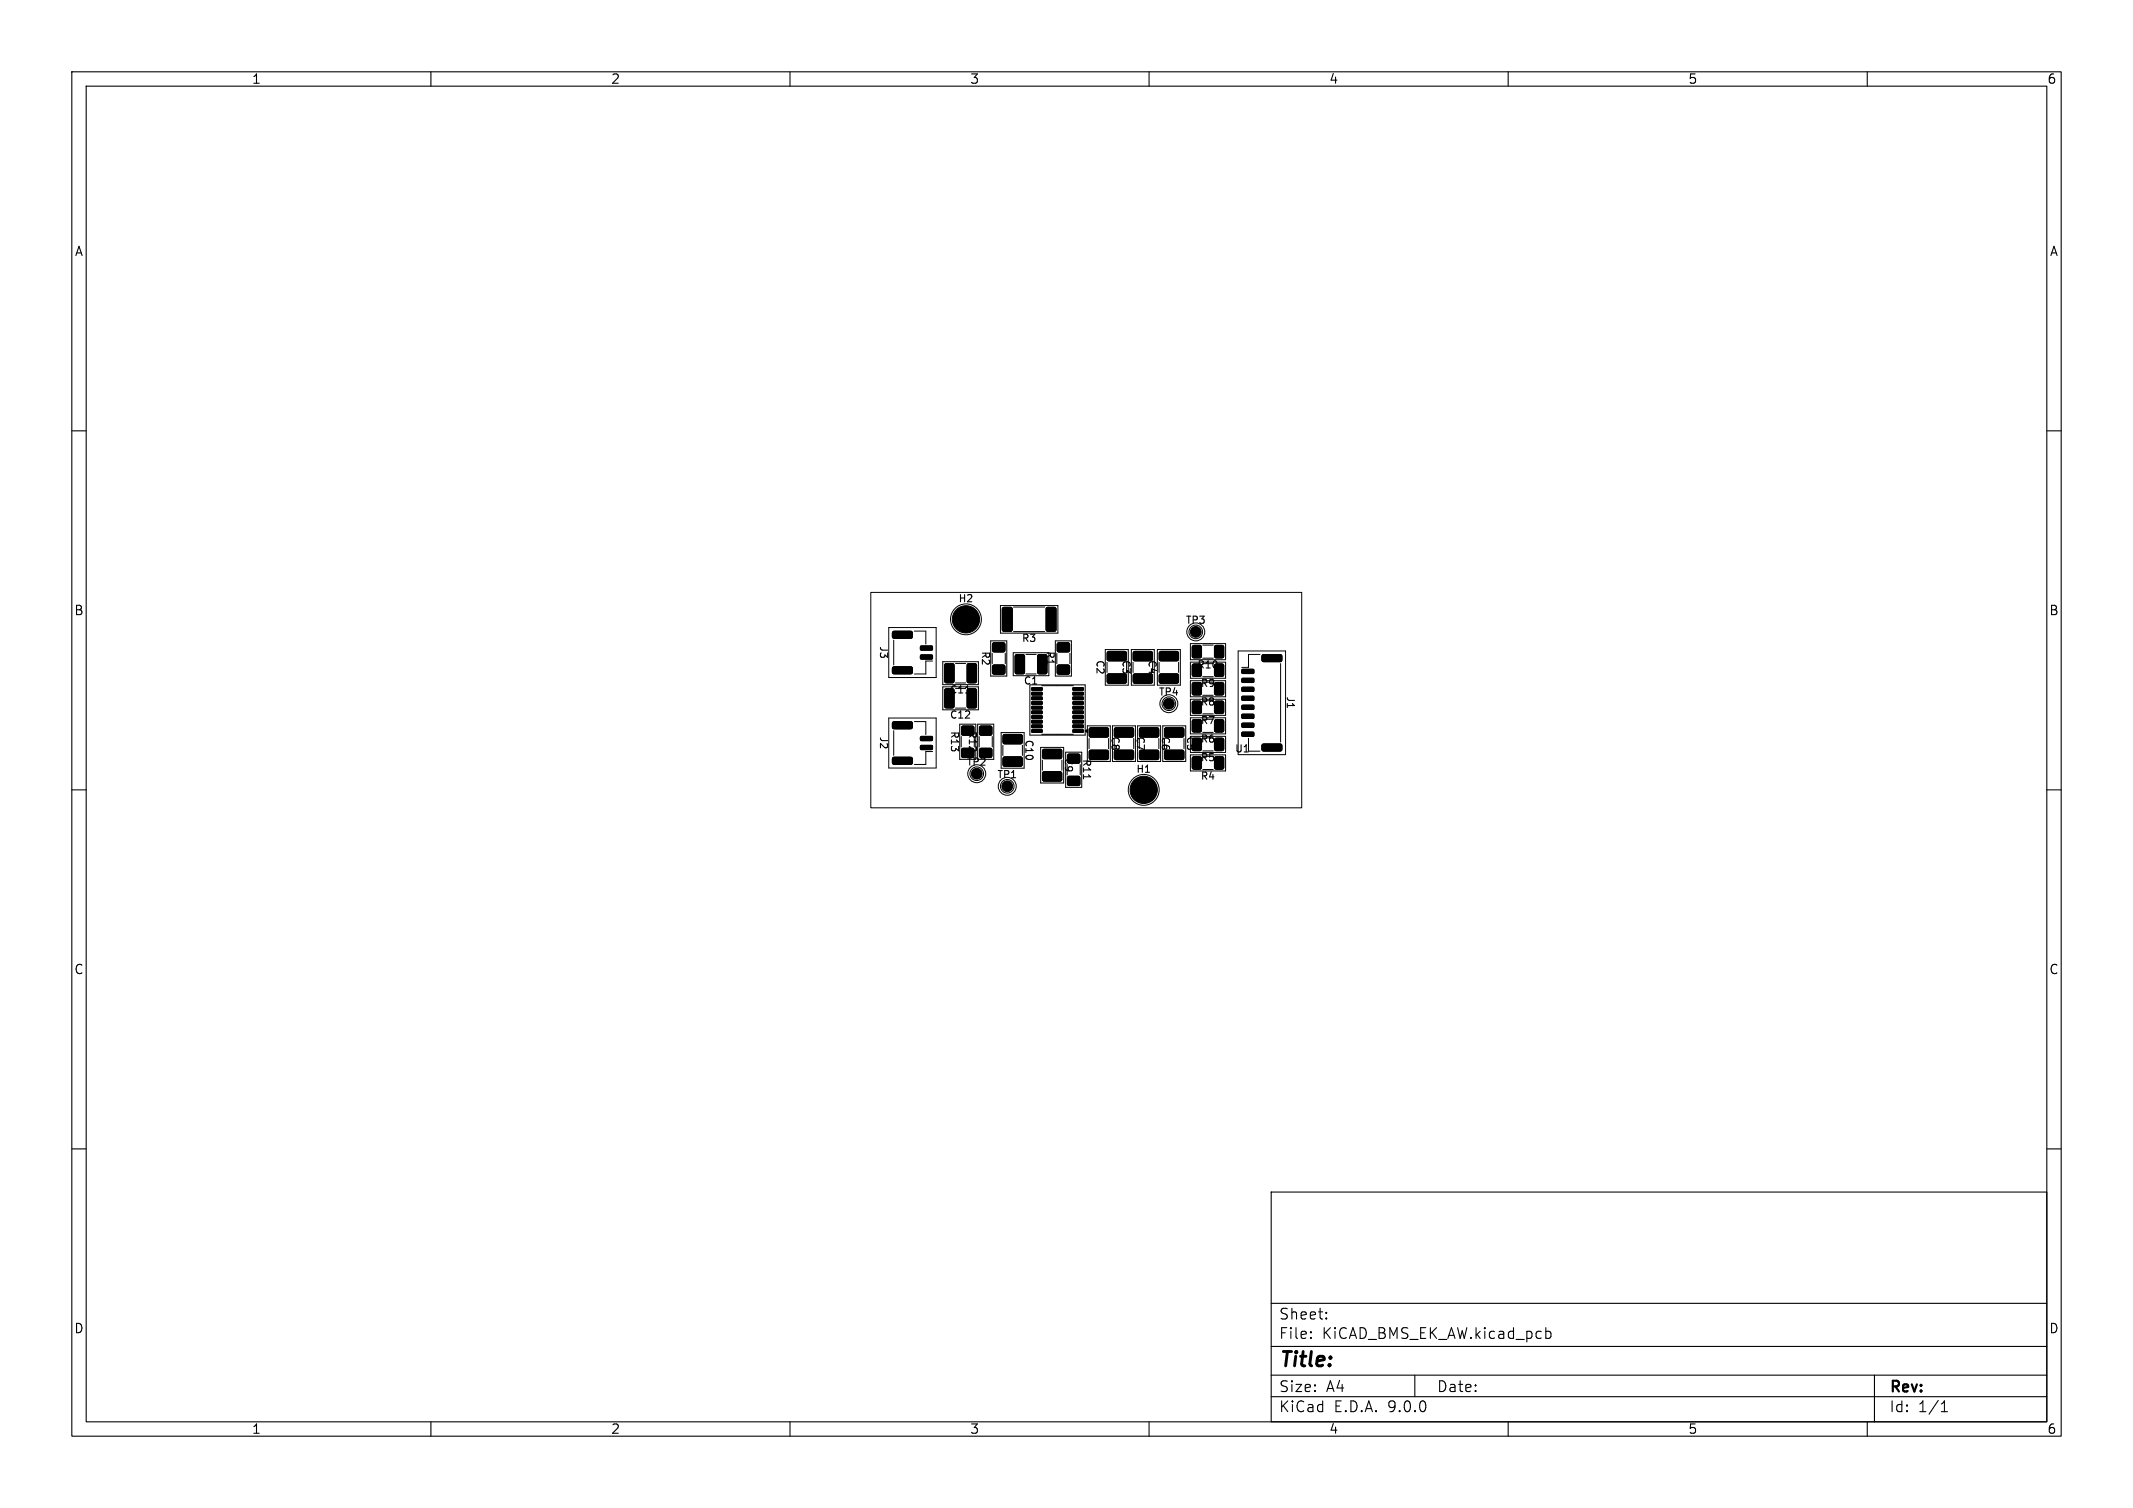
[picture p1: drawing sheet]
<svg xmlns="http://www.w3.org/2000/svg" width="297mm" height="210mm" viewBox="0 0 297 210" stroke-linecap="round" stroke-linejoin="round" font-family="sans-serif">
<defs><g id="words">
<text font-size="2.8" x="178" y="190.9">Title:</text>
<g font-size="2.1">
<text x="178" y="184">Sheet:</text>
<text x="178" y="186.7">File:</text>
<text x="184.1" y="186.7">KiCAD_BMS_EK_AW.kicad_pcb</text>
<text x="178" y="196.9">KiCad</text>
<text x="178" y="194.1">Size:</text>
<text x="184.7" y="194.1">A4</text>
<text x="185.7" y="196.9">E.D.A.</text>
<text x="193.3" y="196.9">9.0.0</text>
<text x="200" y="194.1">Date:</text>
<text x="263" y="194.3">Rev:</text>
<text x="263" y="196.9">Id:</text>
<text x="267.1" y="196.9">1/1</text>
</g>
<g font-size="1.8">
<text x="35" y="11.9">1</text>
<text x="85" y="11.9">2</text>
<text x="135" y="11.9">3</text>
<text x="185" y="11.9">4</text>
<text x="235" y="11.9">5</text>
<text x="285" y="11.9">6</text>
<text x="10.3" y="35.9">A</text>
<text x="285.4" y="35.9">A</text>
<text x="10.3" y="85.9">B</text>
<text x="285.3" y="85.9">B</text>
<text x="10.3" y="135.9">C</text>
<text x="285.3" y="135.9">C</text>
<text x="10.3" y="185.9">D</text>
<text x="285.3" y="185.9">D</text>
<text x="35" y="199.9">1</text>
<text x="85" y="199.9">2</text>
<text x="135" y="199.9">3</text>
<text x="185" y="199.9">4</text>
<text x="235" y="199.9">5</text>
<text x="285" y="199.9">6</text>
</g>
<g font-size="1.4">
<text x="122.3" y="89.9" transform="rotate(90 122.3 89.9)">J3</text>
<text x="133.4" y="84.1">H2</text>
<text x="142.2" y="89.6">R3</text>
<text x="165" y="87.1">TP3</text>
<text x="136.5" y="90.6" transform="rotate(90 136.5 90.6)">R2</text>
<text x="142.5" y="95.5">C1</text>
<text x="145.5" y="90.6" transform="rotate(90 145.5 90.6)">R1</text>
<text x="152.5" y="91.8" transform="rotate(90 152.5 91.8)">C2</text>
<text x="156.1" y="91.8" transform="rotate(90 156.1 91.8)">C3</text>
<text x="159.7" y="91.8" transform="rotate(90 159.7 91.8)">C4</text>
<text x="166.6" y="93.3">R10</text>
<text x="167.1" y="95.9">R9</text>
<text x="132.2" y="100.3">C12</text>
<text x="132.2" y="96.8">C11</text>
<text x="132.2" y="101.7" transform="rotate(90 132.2 101.7)">R13</text>
<text x="134.7" y="101.7" transform="rotate(90 134.7 101.7)">R12</text>
<text x="161.3" y="97.1">TP4</text>
<text x="167.1" y="98.5">R8</text>
<text x="167.1" y="101">R7</text>
<text x="179" y="96.9" transform="rotate(90 179 96.9)">J1</text>
<text x="122.3" y="102.5" transform="rotate(90 122.3 102.5)">J2</text>
<text x="134.5" y="106.8">TP2</text>
<text x="142.6" y="102.9" transform="rotate(90 142.6 102.9)">C10</text>
<text x="148.1" y="105.5" transform="rotate(90 148.1 105.5)">C9</text>
<text x="150.6" y="105.6" transform="rotate(90 150.6 105.6)">R11</text>
<text x="154.6" y="102.5" transform="rotate(90 154.6 102.5)">C8</text>
<text x="158.1" y="102.5" transform="rotate(90 158.1 102.5)">C7</text>
<text x="158.1" y="107.8">H1</text>
<text x="161.6" y="102.5" transform="rotate(90 161.6 102.5)">C6</text>
<text x="165.1" y="102.5" transform="rotate(90 165.1 102.5)">C5</text>
<text x="167.1" y="106.2">R5</text>
<text x="167.1" y="103.6">R6</text>
<text x="171.9" y="105">U1</text>
<text x="138.8" y="108.6">TP1</text>
<text x="167.1" y="108.8">R4</text>
</g>
</g></defs>
<g fill="none" stroke="#000" stroke-width=".15">
<path d="M10 10h277v190h-277zM12 12h273v186h-273zM60 10v2M110 10v2M160 10v2M210 10v2M260 10v2M10 60h2M285 60h2M134.4 96.5h.6M10 110h2M150.9 107.9v.6"/>
<path d="M285 110h2M10 160h2M177 166h108v32h-108zM285 160h2M60 198v2M110 198v2M160 198v2M177 194.5h108M177 191.5h108M177 187.5h108M177 181.5h108M182.5 186.3h.1l-.1 .1"/>
<path d="M182.5 186.3v.1M182.5 185.5v.1M182.5 185.5h.1l-.1 .1M184.7 183.6v.1M184.7 183.6h-.1l.1 .1M184.7 182.8v.1M184.7 182.8h-.1l.1 .1M197 191.5v3M210 198v2M215.2 184.9v1.5M215.2 185.5l.5-.1 .3 .3v.4l-.2 .2-.1 .1-.5-.1M260 198v2"/>
<path d="M261 191.5v6.5M270.3 196.6h.9M270.3 195.5l.4-.4v1.5"/>
</g>
<g fill="none" stroke="#000" stroke-width=".14">
<path d="M121.3 82.5h60v30h-60zM123.8 87.4h6.6v7h-6.6zM123.8 100h6.6v7h-6.6zM124.4 89.2v3.4M127.3 87.9h1.6v1.8M129.9 92.1h-1v1.8h-1.6M131.3 95.7h4.9v3.2h-4.9zM131.3 92.2h4.9v3.2h-4.9zM133 98.6h1.5M133 92.4h1.5M133 95.1h1.5M137.9 89.3h2.3v4.9h-2.3z"/>
<path d="M138.2 91v1.4M139.3 84.3h8v3.9h-8zM140 91v1.4M141.1 90.9h4.9v3.2h-4.9zM141.1 84.5h4.4M141.1 88h4.4M142.9 91.1h1.4M142.9 93.9h1.4M143.4 95.4h7.7v7h-7.7zM145.1 95.5h4.4M146.9 89.3h2.3v4.9h-2.3zM147.2 91v1.4"/>
<path d="M149 91v1.4M153.9 90.5h3.2v4.9h-3.2zM154.1 92.2v1.4M157.5 90.5h3.2v4.9h-3.2zM157.8 92.2v1.4M161.2 90.5h3.2v4.9h-3.2zM161.4 92.2v1.4M164.1 92.2v1.4M165.8 89.6h4.9v2.3h-4.9zM165.8 92.2h4.9v2.3h-4.9zM165.8 94.8h4.9v2.2h-4.9zM165.8 97.4h4.9v2.2h-4.9z"/>
<path d="M165.8 100h4.9v2.2h-4.9zM167.5 89.8h1.4M167.5 91.7h1.4M167.5 94.2h1.4M167.5 96.8h1.4M167.5 99.4h1.4M172.4 90.7h6.6v14.4h-6.6zM175.4 91.1h-1.6v1.8h-.9M178.3 92.4v10.9M124.4 101.8v3.4M127.3 100.5h1.6v1.8M129.9 104.7h-1v1.8h-1.6"/>
<path d="M133.6 100.9h2.3v4.9h-2.3zM133.8 102.6v1.4M136.1 100.9h2.3v4.9h-2.3zM136.3 102.6v1.4M138.2 102.6v1.4M139.4 102h3.2v5h-3.2zM139.6 103.8v1.4M144.9 104.1h3.2v4.9h-3.2zM145.1 102.3h4.4M145.1 105.9v1.4M148.4 104.8h2.2v4.9h-2.2zM148.6 106.5v1.4"/>
<path d="M151.4 101.1h3.2v4.9h-3.2zM151.6 102.9v1.4M154.9 101.1h3.2v4.9h-3.2zM158.4 101.1h3.2v4.9h-3.2zM161.9 101.1h3.2v4.9h-3.2zM165.8 102.5h4.9v2.3h-4.9zM165.8 105.1h4.9v2.3h-4.9zM167.5 104.6h1.4M167.5 102h1.4M167.5 107.2h1.4M173.8 102.8v1.8h1.6"/>
<circle cx="134.5" cy="86.2" r="2.15"/>
<circle cx="162.8" cy="98" r="1.25"/>
<circle cx="162.8" cy="98" r=".95"/>
<circle cx="166.5" cy="88" r=".95"/>
<circle cx="166.5" cy="88" r="1.25"/>
<circle cx="136" cy="107.7" r="1.25"/>
<circle cx="136" cy="107.7" r=".95"/>
<circle cx="140.3" cy="109.5" r=".95"/>
<circle cx="140.3" cy="109.5" r="1.25"/>
<circle cx="159.3" cy="110" r="2.15"/>
</g>
<g fill="#000" stroke="#000" stroke-width=".14">
<path d="M124.3 92.9h2.6l.2 .2-.1 .6-.2 .2-2.4-.1-.1-.2zM124.3 88l2.6-.1 .2 .3-.1 .5-.2 .2h-2.4l-.1-.2zM128.2 91.2h1.6v.5l-.1 .1h-1.5v-.1zM128.2 90h1.6v.5l-.1 .1-1.5-.1v-.1zM131.6 96l1-.1 .2 .2 .1 2.3-.2 .2h-.9l-.3-.2zM131.6 92.5l1-.1 .2 .2 .1 2.3-.2 .2h-.9l-.3-.2zM134.7 96l1-.1 .3 .2v2.3l-.2 .2h-.9l-.2-.2zM134.7 92.5l1-.1 .3 .2v2.3l-.2 .2h-.9l-.2-.2zM138.3 92.7l.1-.1 1.5 .1v.2v.9l-.2 .1-1.4-.1-.1-.1zM138.3 89.6l.1-.1 1.5 .1v.2v.9l-.2 .1-1.4-.1-.1-.1zM139.6 84.6h1.1l.2 .1 .1 3-.2 .2h-1l-.2-.1v-3zM141.4 91.2h1l.2 .1 .1 2.3-.2 .2-.9 .1-.2-.2z"/>
<path d="M143.7 95.8h1.4v.3h-1.4zM143.7 96.4h1.4v.3l-1.4 .1zM143.7 97.1h1.4v.3h-1.4zM143.7 97.7h1.4v.3l-1.4 .1zM143.7 98.4h1.4v.3h-1.4zM143.7 99h1.4v.3l-1.4 .1zM143.7 99.7h1.4v.3h-1.4zM144.5 91.2h1l.3 .1v2.3l-.2 .2-.9 .1-.2-.2zM145.7 84.6h1.1l.2 .1 .1 3-.2 .2h-1l-.2-.1v-3zM147.3 92.7l.1-.1 1.5 .1v.2v.9l-.2 .1-1.4-.1-.1-.1zM147.3 89.6l.1-.1 1.5 .1v.2v.9l-.2 .1-1.4-.1-.1-.1zM149.4 99.7h1.4v.3h-1.4z"/>
<path d="M149.4 99h1.4v.3l-1.4 .1zM149.4 98.4h1.4v.3h-1.4zM149.4 97.7h1.4v.3l-1.4 .1zM149.4 97.1h1.4v.3h-1.4zM149.4 96.4h1.4v.3l-1.4 .1zM149.4 95.8h1.4v.3h-1.4zM154.2 93.9h2.5l.2 .2-.1 .9-.2 .2-2.3-.1-.1-.2zM154.2 90.8l2.5-.1 .2 .3-.1 .9-.2 .1h-2.3l-.1-.2zM157.9 93.9h2.4l.2 .2v.9l-.3 .2-2.3-.1-.1-.2zM157.9 90.8l2.4-.1 .2 .3v.9l-.3 .1h-2.3l-.1-.2zM161.5 93.9h2.4l.2 .2v.9l-.2 .2-2.3-.1-.2-.2zM161.5 90.8l2.4-.1 .2 .3v.9l-.2 .1h-2.3l-.2-.2z"/>
<path d="M166.1 89.9h.2h.9l.1 .2-.1 1.5h-.1h-1l-.1-.2zM166.1 92.5h.2h.9l.1 .2-.1 1.4-.1 .1-1-.1-.1-.1zM166.1 95.1l.2-.1 .9 .1 .1 .2-.1 1.4-.1 .1-1-.1-.1-.2zM166.1 97.7l.2-.1 .9 .1 .1 .2-.1 1.4-.1 .1-1-.1-.1-.2zM169.2 89.9h.2h.9l.1 .2-.1 1.5h-.1h-1l-.1-.2zM169.2 92.5h.2h.9l.1 .2-.1 1.4-.1 .1-1-.1-.1-.1zM169.2 95.1l.2-.1 .9 .1 .1 .2-.1 1.4-.1 .1-1-.1-.1-.2zM169.2 97.7l.2-.1 .9 .1 .1 .2-.1 1.4-.1 .1-1-.1-.1-.2zM172.9 93.2h1.6l.1 .5-.1 .1h-1.5l-.1-.1zM172.9 94.5h1.6l.1 .5-.1 .1-1.5-.1-.1-.1zM172.9 95.7h1.6l.1 .5-.1 .1h-1.5l-.1-.1zM172.9 97h1.6l.1 .5-.1 .1-1.5-.1-.1-.1z"/>
<path d="M172.9 98.2h1.6l.1 .5-.1 .1h-1.5l-.1-.1zM172.9 99.5h1.6l.1 .5-.1 .1-1.5-.1-.1-.1zM175.8 91.2h2.5l.2 .2v.6l-.2 .2-2.4-.1-.2-.2zM124.3 105.5h2.6l.2 .2-.1 .6-.2 .2-2.4-.1-.1-.2zM124.3 100.6l2.6-.1 .2 .3-.1 .5-.2 .2h-2.4l-.1-.2zM128.2 103.8h1.6v.5l-.1 .1h-1.5v-.1zM128.2 102.6h1.6v.5l-.1 .1-1.5-.1v-.1zM134 104.3l.1-.1 1.5 .1v.2v.9l-.2 .1-1.4-.1-.1-.1zM134 101.2l.1-.1 1.5 .1v.2v.9l-.2 .1-1.4-.1-.1-.1zM136.5 104.3l.1-.1 1.5 .1v.2v.9l-.2 .1-1.4-.1-.1-.1zM136.5 101.2l.1-.1 1.5 .1v.2v.9l-.2 .1-1.4-.1-.1-.1zM139.7 102.3h2.5l.2 .2-.1 .9-.2 .2h-2.3l-.1-.2z"/>
<path d="M139.7 105.5l2.5-.1 .2 .3-.1 .9-.2 .1h-2.3l-.1-.2zM143.7 100.3h1.4v.3l-1.4 .1zM143.7 101h1.4v.3h-1.4zM143.7 101.6h1.4v.3l-1.4 .1zM145.2 104.4h2.5l.2 .2-.1 .9-.2 .2-2.3-.1-.1-.2zM145.2 107.5h2.5l.2 .2-.1 .9-.2 .2h-2.3l-.1-.3zM148.7 105.1l.2-.1 1.4 .1 .1 .2-.1 .9-.2 .1-1.4-.1-.1-.1zM148.7 108.2l.2-.1 1.4 .1 .1 .2-.1 .9-.2 .1-1.4-.1-.1-.1zM149.4 101.6h1.4v.3l-1.4 .1zM149.4 101h1.4v.3h-1.4zM149.4 100.3h1.4v.3l-1.4 .1zM151.1 101.8l.3-.2v.4z"/>
<path d="M151.7 101.4h2.5l.2 .2-.1 .9-.2 .2-2.3-.1-.1-.2zM151.7 104.5h2.5l.2 .2-.1 .9-.2 .2h-2.3l-.1-.3zM155.2 101.4h2.5l.2 .2-.1 .9-.2 .2-2.3-.1-.1-.2zM155.2 104.5h2.5l.2 .2-.1 .9-.2 .2h-2.3l-.1-.3zM158.7 101.4h2.5l.2 .2-.1 .9-.2 .2-2.3-.1-.1-.2zM158.7 104.5h2.5l.2 .2-.1 .9-.2 .2h-2.3l-.1-.3zM162.2 101.4h2.5l.2 .2-.1 .9-.2 .2-2.3-.1-.1-.2zM162.2 104.5h2.5l.2 .2-.1 .9-.2 .2h-2.3l-.1-.3zM166.1 102.9l.2-.1 .9 .1 .1 .1-.1 1.5h-.1h-1l-.1-.2zM166.1 100.3l.2-.1 .9 .1 .1 .2-.1 1.4-.1 .1-1-.1-.1-.2zM166.1 105.4h.2h.9l.1 .2-.1 1.5h-.1h-1l-.1-.2zM169.2 102.9l.2-.1 .9 .1 .1 .1-.1 1.5h-.1h-1l-.1-.2z"/>
<path d="M169.2 100.3l.2-.1 .9 .1 .1 .2-.1 1.4-.1 .1-1-.1-.1-.2zM169.2 105.4h.2h.9l.1 .2-.1 1.5h-.1h-1l-.1-.2zM172.9 100.7h1.6l.1 .5-.1 .1h-1.5l-.1-.1zM172.9 102h1.6l.1 .5-.1 .1-1.5-.1-.1-.1zM175.8 103.7l2.5-.1 .2 .3v.5l-.2 .2h-2.4l-.2-.2z"/>
<circle cx="134.5" cy="86.2" r="1.9"/>
<circle cx="162.8" cy="98" r=".75"/>
<circle cx="166.5" cy="88" r=".75"/>
<circle cx="136" cy="107.7" r=".75"/>
<circle cx="140.3" cy="109.5" r=".75"/>
<circle cx="159.3" cy="110" r="1.9"/>
</g>
<use href="#words"/>
</svg>
